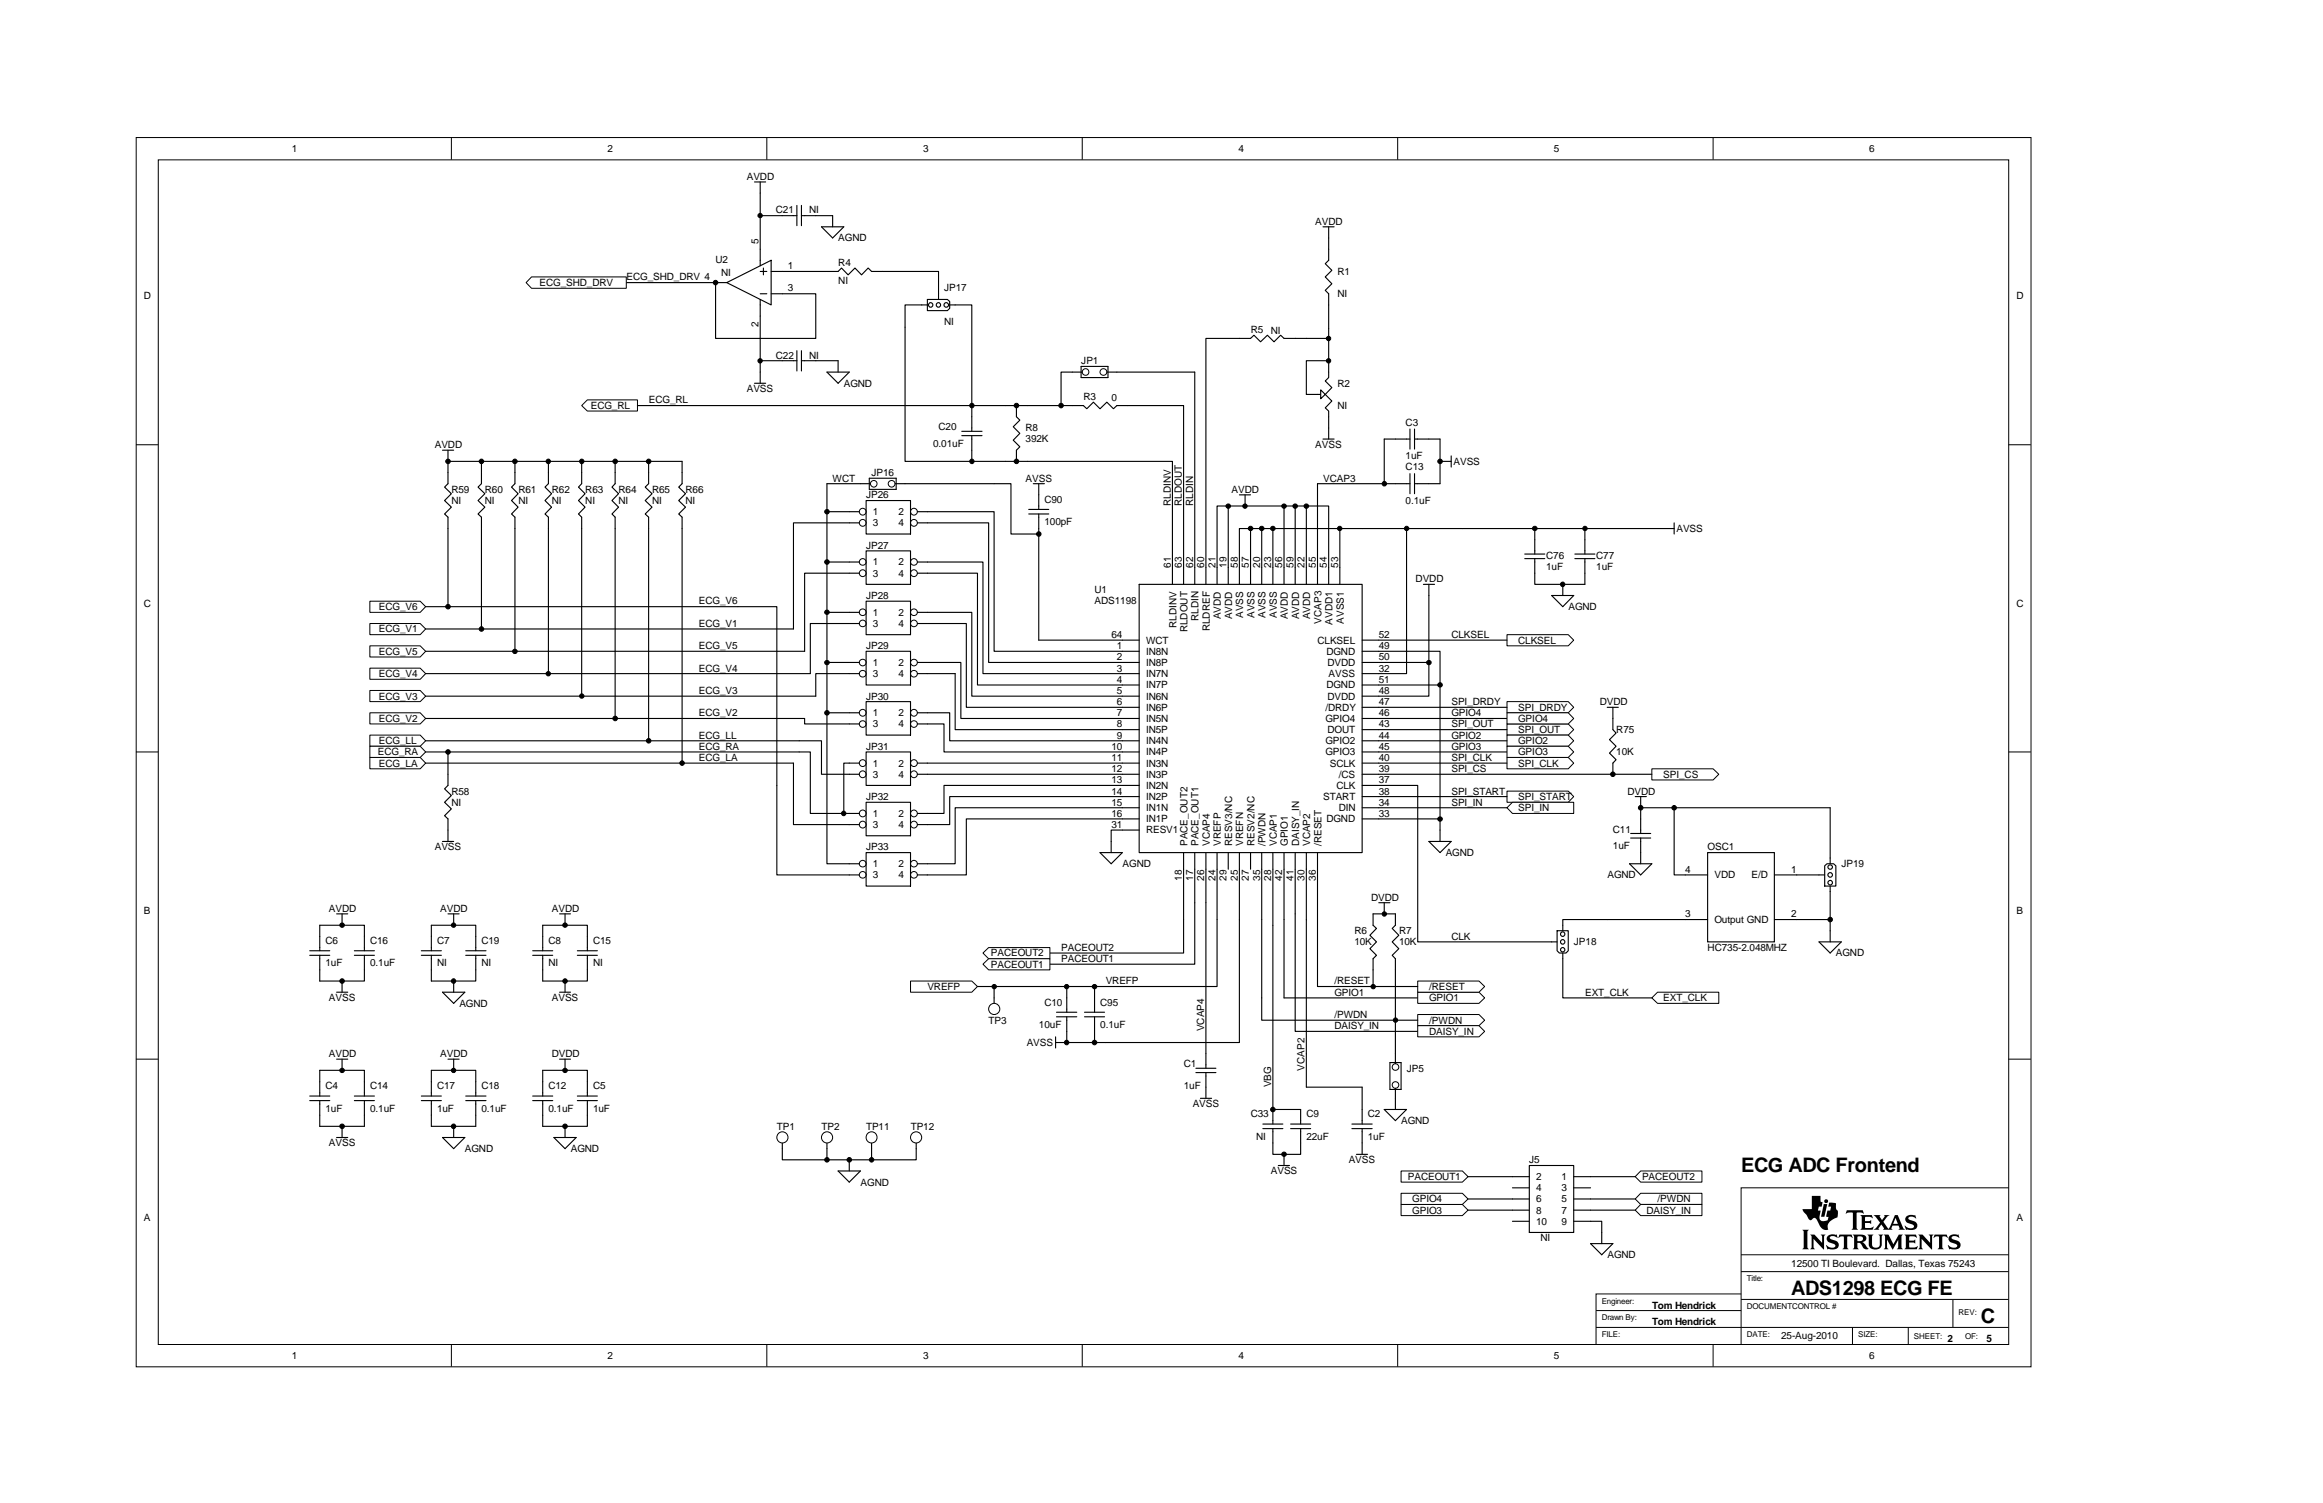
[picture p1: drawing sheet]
<svg xmlns="http://www.w3.org/2000/svg" width="432mm" height="279mm" viewBox="0 0 432 279" stroke-linecap="round" stroke-linejoin="round" font-family="sans-serif">
<defs><g id="words">
<text font-size="12.5" x="335" y="232.3">ti</text>
<g font-size="3.7">
<text x="323.6" y="217.9">ECG ADC Frontend</text>
<text x="333" y="240.7">ADS1298 ECG FE</text>
<text x="368.2" y="245.9">C</text>
</g>
<g font-size="1.9">
<text x="54.3" y="28.2">1</text>
<text x="112.9" y="28.2">2</text>
<text x="171.6" y="28.2">3</text>
<text x="230.2" y="28.2">4</text>
<text x="288.8" y="28.2">5</text>
<text x="347.5" y="28.2">6</text>
<text x="138.8" y="33.4">AVDD</text>
<text x="144.2" y="39.7">C21</text>
<text x="150.4" y="39.7">NI</text>
<text x="244.5" y="41.7">AVDD</text>
<text x="141" y="45.3" transform="rotate(-90 141 45.3)">5</text>
<text x="155.8" y="44.9">AGND</text>
<text x="100.3" y="53.2">ECG_SHD_DRV</text>
<text x="116.5" y="52.1">ECG_SHD_DRV 4</text>
<text x="133" y="48.8">U2</text>
<text x="134.1" y="51.3">NI</text>
<text x="146.5" y="50">1</text>
<text x="155.8" y="49.4">R4</text>
<text x="155.8" y="52.7">NI</text>
<text x="248.6" y="51.1">R1</text>
<text x="26.7" y="55.7">D</text>
<text x="146.5" y="54.2">3</text>
<text x="175.5" y="54.2">JP17</text>
<text x="248.6" y="55.2">NI</text>
<text x="374.8" y="55.7">D</text>
<text x="141" y="60.9" transform="rotate(-90 141 60.9)">2</text>
<text x="175.5" y="60.5">NI</text>
<text x="232.5" y="61.9">R5</text>
<text x="236.2" y="62.1">NI</text>
<text x="144.2" y="66.7">C22</text>
<text x="150.4" y="66.7">NI</text>
<text x="156.8" y="71.9">AGND</text>
<text x="201" y="67.7">JP1</text>
<text x="248.6" y="71.9">R2</text>
<text x="109.8" y="76">ECG_RL</text>
<text x="120.6" y="75">ECG_RL</text>
<text x="138.8" y="72.9">AVSS</text>
<text x="201.4" y="74.3">R3</text>
<text x="206.6" y="74.5">0</text>
<text x="248.6" y="76">NI</text>
<text x="80.8" y="83.3">AVDD</text>
<text x="173.4" y="83.1">0.01uF</text>
<text x="174.5" y="80">C20</text>
<text x="190.6" y="80.2">R8</text>
<text x="190.6" y="82.3">392K</text>
<text x="244.5" y="83.3">AVSS</text>
<text x="261.3" y="79.1">C3</text>
<text x="154.8" y="89.5">WCT</text>
<text x="162" y="88.5">JP16</text>
<text x="190.6" y="89.5">AVSS</text>
<text x="246" y="89.5">VCAP3</text>
<text x="261.3" y="85.4">1uF</text>
<text x="261.3" y="87.5">C13</text>
<text x="270.2" y="86.4">AVSS</text>
<text x="83.9" y="91.6">R59</text>
<text x="83.9" y="93.7">NI</text>
<text x="90.1" y="91.6">R60</text>
<text x="90.1" y="93.7">NI</text>
<text x="96.4" y="91.6">R61</text>
<text x="96.4" y="93.7">NI</text>
<text x="102.6" y="91.6">R62</text>
<text x="102.6" y="93.7">NI</text>
<text x="108.8" y="91.6">R63</text>
<text x="108.8" y="93.7">NI</text>
<text x="115" y="91.6">R64</text>
<text x="115" y="93.7">NI</text>
<text x="121.2" y="91.6">R65</text>
<text x="121.2" y="93.7">NI</text>
<text x="127.4" y="91.6">R66</text>
<text x="127.4" y="93.7">NI</text>
<text x="161" y="92.6">JP26</text>
<text x="162.2" y="95.8">1</text>
<text x="167" y="95.8">2</text>
<text x="194.1" y="93.5">C90</text>
<text x="217.6" y="94.1" transform="rotate(-90 217.6 94.1)">RLDINV</text>
<text x="219.7" y="94.1" transform="rotate(-90 219.7 94.1)">RLDOUT</text>
<text x="221.8" y="94.1" transform="rotate(-90 221.8 94.1)">RLDIN</text>
<text x="228.9" y="91.6">AVDD</text>
<text x="261.3" y="93.7">0.1uF</text>
<text x="161" y="102">JP27</text>
<text x="162.2" y="97.8">3</text>
<text x="167" y="97.8">4</text>
<text x="194.1" y="97.6">100pF</text>
<text x="311.6" y="98.9">AVSS</text>
<text x="162.2" y="105.1">1</text>
<text x="162.2" y="107.2">3</text>
<text x="167" y="105.1">2</text>
<text x="167" y="107.2">4</text>
<text x="217.6" y="105.5" transform="rotate(-90 217.6 105.5)">61</text>
<text x="219.7" y="105.5" transform="rotate(-90 219.7 105.5)">63</text>
<text x="221.8" y="105.5" transform="rotate(-90 221.8 105.5)">62</text>
<text x="223.9" y="105.5" transform="rotate(-90 223.9 105.5)">60</text>
<text x="225.9" y="105.5" transform="rotate(-90 225.9 105.5)">21</text>
<text x="228" y="105.5" transform="rotate(-90 228 105.5)">19</text>
<text x="230.1" y="105.5" transform="rotate(-90 230.1 105.5)">58</text>
<text x="232.2" y="105.5" transform="rotate(-90 232.2 105.5)">57</text>
<text x="234.2" y="105.5" transform="rotate(-90 234.2 105.5)">20</text>
<text x="236.3" y="105.5" transform="rotate(-90 236.3 105.5)">23</text>
<text x="238.3" y="105.5" transform="rotate(-90 238.3 105.5)">56</text>
<text x="240.4" y="105.5" transform="rotate(-90 240.4 105.5)">59</text>
<text x="242.5" y="105.5" transform="rotate(-90 242.5 105.5)">22</text>
<text x="244.6" y="105.5" transform="rotate(-90 244.6 105.5)">55</text>
<text x="246.6" y="105.5" transform="rotate(-90 246.6 105.5)">54</text>
<text x="248.7" y="105.5" transform="rotate(-90 248.7 105.5)">53</text>
<text x="287.4" y="103.8">C76</text>
<text x="287.4" y="105.9">1uF</text>
<text x="296.7" y="103.8">C77</text>
<text x="296.7" y="105.9">1uF</text>
<text x="26.7" y="112.8">C</text>
<text x="70.4" y="113.4">ECG_V6</text>
<text x="129.9" y="112.4">ECG_V6</text>
<text x="161" y="111.3">JP28</text>
<text x="203.5" y="110.3">U1</text>
<text x="203.5" y="112.4">ADS1198</text>
<text x="263.1" y="108.2">DVDD</text>
<text x="291.5" y="113.4">AGND</text>
<text x="374.8" y="112.8">C</text>
<text x="70.4" y="117.6">ECG_V1</text>
<text x="129.9" y="116.5">ECG_V1</text>
<text x="162.2" y="114.5">1</text>
<text x="162.2" y="116.5">3</text>
<text x="167" y="114.5">2</text>
<text x="167" y="116.5">4</text>
<text x="206.6" y="118.6">64</text>
<text x="213" y="119.6">WCT</text>
<text x="218.7" y="116.8" transform="rotate(-90 218.7 116.8)">RLDINV</text>
<text x="220.7" y="117.6" transform="rotate(-90 220.7 117.6)">RLDOUT</text>
<text x="222.8" y="115.5" transform="rotate(-90 222.8 115.5)">RLDIN</text>
<text x="224.9" y="117.3" transform="rotate(-90 224.9 117.3)">RLDREF</text>
<text x="226.9" y="115.1" transform="rotate(-90 226.9 115.1)">AVDD</text>
<text x="229" y="115.1" transform="rotate(-90 229 115.1)">AVDD</text>
<text x="231.1" y="114.9" transform="rotate(-90 231.1 114.9)">AVSS</text>
<text x="233.2" y="114.9" transform="rotate(-90 233.2 114.9)">AVSS</text>
<text x="235.2" y="114.9" transform="rotate(-90 235.2 114.9)">AVSS</text>
<text x="237.3" y="114.9" transform="rotate(-90 237.3 114.9)">AVSS</text>
<text x="239.4" y="115.1" transform="rotate(-90 239.4 115.1)">AVDD</text>
<text x="241.5" y="115.1" transform="rotate(-90 241.5 115.1)">AVDD</text>
<text x="243.5" y="115.1" transform="rotate(-90 243.5 115.1)">AVDD</text>
<text x="244.9" y="119.6">CLKSEL</text>
<text x="245.6" y="115.9" transform="rotate(-90 245.6 115.9)">VCAP3</text>
<text x="247.7" y="116.1" transform="rotate(-90 247.7 116.1)">AVDD1</text>
<text x="249.8" y="115.9" transform="rotate(-90 249.8 115.9)">AVSS1</text>
<text x="256.3" y="118.6">52</text>
<text x="269.8" y="118.6">CLKSEL</text>
<text x="282.2" y="119.6">CLKSEL</text>
<text x="70.4" y="125.9">ECG_V4</text>
<text x="70.4" y="121.7">ECG_V5</text>
<text x="129.9" y="124.8">ECG_V4</text>
<text x="129.9" y="120.7">ECG_V5</text>
<text x="161" y="120.7">JP29</text>
<text x="162.2" y="123.8">1</text>
<text x="162.2" y="125.9">3</text>
<text x="167" y="123.8">2</text>
<text x="167" y="125.9">4</text>
<text x="207.6" y="120.7">1</text>
<text x="207.6" y="122.8">2</text>
<text x="207.6" y="124.8">3</text>
<text x="213" y="121.7">IN8N</text>
<text x="213" y="123.8">IN8P</text>
<text x="213" y="125.9">IN7N</text>
<text x="246.5" y="121.7">DGND</text>
<text x="246.8" y="123.8">DVDD</text>
<text x="247" y="125.9">AVSS</text>
<text x="256.3" y="122.8">50</text>
<text x="256.3" y="120.7">49</text>
<text x="256.3" y="124.8">32</text>
<text x="70.4" y="130">ECG_V3</text>
<text x="129.9" y="129">ECG_V3</text>
<text x="161" y="130">JP30</text>
<text x="207.6" y="126.9">4</text>
<text x="207.6" y="129">5</text>
<text x="207.6" y="131.1">6</text>
<text x="213" y="128">IN7P</text>
<text x="213" y="130">IN6N</text>
<text x="246.5" y="128">DGND</text>
<text x="246.8" y="130">DVDD</text>
<text x="256.3" y="131.1">47</text>
<text x="256.3" y="129">48</text>
<text x="256.3" y="126.9">51</text>
<text x="269.8" y="131.1">SPI_DRDY</text>
<text x="297.3" y="131.1">DVDD</text>
<text x="70.4" y="134.2">ECG_V2</text>
<text x="129.9" y="133.1">ECG_V2</text>
<text x="129.9" y="137.3">ECG_LL</text>
<text x="162.2" y="133.1">1</text>
<text x="162.2" y="135.2">3</text>
<text x="167" y="133.1">2</text>
<text x="167" y="135.2">4</text>
<text x="207.6" y="133.1">7</text>
<text x="207.6" y="135.2">8</text>
<text x="207.6" y="137.3">9</text>
<text x="213" y="132.1">IN6P</text>
<text x="213" y="134.2">IN5N</text>
<text x="213" y="136.3">IN5P</text>
<text x="246.4" y="134.2">GPIO4</text>
<text x="246.4" y="132.1">/DRDY</text>
<text x="246.8" y="136.3">DOUT</text>
<text x="256.3" y="137.3">44</text>
<text x="256.3" y="135.2">43</text>
<text x="256.3" y="133.1">46</text>
<text x="269.8" y="133.1">GPIO4</text>
<text x="269.8" y="135.2">SPI_OUT</text>
<text x="269.8" y="137.3">GPIO2</text>
<text x="282.2" y="132.1">SPI_DRDY</text>
<text x="282.2" y="136.3">SPI_OUT</text>
<text x="282.2" y="134.2">GPIO4</text>
<text x="300.4" y="136.3">R75</text>
<text x="70.2" y="140.4">ECG_RA</text>
<text x="70.4" y="138.3">ECG_LL</text>
<text x="70.4" y="142.5">ECG_LA</text>
<text x="129.9" y="141.4">ECG_LA</text>
<text x="129.9" y="139.4">ECG_RA</text>
<text x="161" y="139.4">JP31</text>
<text x="162.2" y="142.5">1</text>
<text x="167" y="142.5">2</text>
<text x="206.6" y="139.4">10</text>
<text x="206.6" y="141.4">11</text>
<text x="206.6" y="143.6">12</text>
<text x="213" y="138.3">IN4N</text>
<text x="213" y="140.4">IN4P</text>
<text x="213" y="142.5">IN3N</text>
<text x="246.4" y="140.4">GPIO3</text>
<text x="246.4" y="138.3">GPIO2</text>
<text x="247.2" y="142.5">SCLK</text>
<text x="256.3" y="143.6">39</text>
<text x="256.3" y="139.4">45</text>
<text x="256.3" y="141.4">40</text>
<text x="269.8" y="139.4">GPIO3</text>
<text x="269.8" y="141.4">SPI_CLK</text>
<text x="269.8" y="143.6">SPI_CS</text>
<text x="282.2" y="138.3">GPIO2</text>
<text x="282.2" y="142.5">SPI_CLK</text>
<text x="282.2" y="140.4">GPIO3</text>
<text x="300.4" y="140.4">10K</text>
<text x="83.9" y="147.7">R58</text>
<text x="83.9" y="149.8">NI</text>
<text x="161" y="148.7">JP32</text>
<text x="162.2" y="144.6">3</text>
<text x="167" y="144.6">4</text>
<text x="206.6" y="145.6">13</text>
<text x="206.6" y="147.7">14</text>
<text x="206.6" y="149.8">15</text>
<text x="213" y="144.6">IN3P</text>
<text x="213" y="146.6">IN2N</text>
<text x="213" y="148.7">IN2P</text>
<text x="246" y="148.7">START</text>
<text x="248.4" y="146.6">CLK</text>
<text x="248.8" y="144.6">/CS</text>
<text x="256.3" y="145.6">37</text>
<text x="256.3" y="149.8">34</text>
<text x="256.3" y="147.7">38</text>
<text x="269.8" y="147.7">SPI_START</text>
<text x="269.8" y="149.8">SPI_IN</text>
<text x="282.2" y="148.7">SPI_START</text>
<text x="302.5" y="147.7">DVDD</text>
<text x="309.2" y="144.6">SPI_CS</text>
<text x="162.2" y="151.8">1</text>
<text x="162.2" y="153.9">3</text>
<text x="167" y="151.8">2</text>
<text x="167" y="153.9">4</text>
<text x="206.6" y="151.8">16</text>
<text x="206.6" y="153.9">31</text>
<text x="213" y="150.8">IN1N</text>
<text x="213" y="152.9">IN1P</text>
<text x="213" y="154.9">RESV1</text>
<text x="246.5" y="152.9">DGND</text>
<text x="248.8" y="150.8">DIN</text>
<text x="256.3" y="151.8">33</text>
<text x="282.2" y="150.8">SPI_IN</text>
<text x="299.8" y="154.8">C11</text>
<text x="80.8" y="158.1">AVSS</text>
<text x="161" y="158.1">JP33</text>
<text x="162.2" y="161.2">1</text>
<text x="167" y="161.2">2</text>
<text x="208.7" y="161.2">AGND</text>
<text x="220.7" y="157.3" transform="rotate(-90 220.7 157.3)">PACE_OUT2</text>
<text x="222.8" y="157.3" transform="rotate(-90 222.8 157.3)">PACE_OUT1</text>
<text x="224.9" y="157.3" transform="rotate(-90 224.9 157.3)">VCAP4</text>
<text x="226.9" y="157.3" transform="rotate(-90 226.9 157.3)">VREFP</text>
<text x="229" y="157.3" transform="rotate(-90 229 157.3)">RESV3/NC</text>
<text x="231.1" y="157.3" transform="rotate(-90 231.1 157.3)">VREFN</text>
<text x="233.2" y="157.3" transform="rotate(-90 233.2 157.3)">RESV2/NC</text>
<text x="235.2" y="157.3" transform="rotate(-90 235.2 157.3)">/PWDN</text>
<text x="237.3" y="157.3" transform="rotate(-90 237.3 157.3)">VCAP1</text>
<text x="239.4" y="157.3" transform="rotate(-90 239.4 157.3)">GPIO1</text>
<text x="241.5" y="157.3" transform="rotate(-90 241.5 157.3)">DAISY_IN</text>
<text x="243.5" y="157.3" transform="rotate(-90 243.5 157.3)">VCAP2</text>
<text x="245.6" y="157.3" transform="rotate(-90 245.6 157.3)">/RESET</text>
<text x="268.7" y="159.1">AGND</text>
<text x="299.8" y="157.9">1uF</text>
<text x="317.4" y="158.1">OSC1</text>
<text x="342.3" y="161.2">JP19</text>
<text x="162.2" y="163.3">3</text>
<text x="167" y="163.3">4</text>
<text x="219.7" y="163.7" transform="rotate(-90 219.7 163.7)">18</text>
<text x="221.8" y="163.7" transform="rotate(-90 221.8 163.7)">17</text>
<text x="223.9" y="163.7" transform="rotate(-90 223.9 163.7)">26</text>
<text x="225.9" y="163.7" transform="rotate(-90 225.9 163.7)">24</text>
<text x="228" y="163.7" transform="rotate(-90 228 163.7)">29</text>
<text x="230.1" y="163.7" transform="rotate(-90 230.1 163.7)">25</text>
<text x="232.2" y="163.7" transform="rotate(-90 232.2 163.7)">27</text>
<text x="234.2" y="163.7" transform="rotate(-90 234.2 163.7)">35</text>
<text x="236.3" y="163.7" transform="rotate(-90 236.3 163.7)">28</text>
<text x="238.3" y="163.7" transform="rotate(-90 238.3 163.7)">42</text>
<text x="240.4" y="163.7" transform="rotate(-90 240.4 163.7)">41</text>
<text x="242.5" y="163.7" transform="rotate(-90 242.5 163.7)">30</text>
<text x="244.6" y="163.7" transform="rotate(-90 244.6 163.7)">36</text>
<text x="254.8" y="167.4">DVDD</text>
<text x="298.8" y="163.3">AGND</text>
<text x="313.3" y="162.2">4</text>
<text x="318.7" y="163.3">VDD</text>
<text x="325.6" y="163.3">E/D</text>
<text x="333" y="162.2">1</text>
<text x="26.7" y="169.9">B</text>
<text x="61.1" y="169.5">AVDD</text>
<text x="81.8" y="169.5">AVDD</text>
<text x="102.6" y="169.5">AVDD</text>
<text x="251.8" y="173.7">R6</text>
<text x="260.1" y="173.7">R7</text>
<text x="313.3" y="170.5">3</text>
<text x="318.7" y="171.6">Output GND</text>
<text x="333" y="170.5">2</text>
<text x="374.8" y="169.9">B</text>
<text x="60.5" y="175.5">C6</text>
<text x="60.5" y="179.7">1uF</text>
<text x="68.8" y="175.5">C16</text>
<text x="68.8" y="179.7">0.1uF</text>
<text x="81.2" y="175.5">C7</text>
<text x="81.2" y="179.7">NI</text>
<text x="89.5" y="175.5">C19</text>
<text x="89.5" y="179.7">NI</text>
<text x="101.9" y="175.5">C8</text>
<text x="101.9" y="179.7">NI</text>
<text x="110.2" y="175.5">C15</text>
<text x="110.2" y="179.7">NI</text>
<text x="184.2" y="177.8">PACEOUT2</text>
<text x="184.2" y="179.9">PACEOUT1</text>
<text x="197.3" y="178.9">PACEOUT1</text>
<text x="197.3" y="176.8">PACEOUT2</text>
<text x="251.8" y="175.7">10K</text>
<text x="260.1" y="175.7">10K</text>
<text x="269.8" y="174.7">CLK</text>
<text x="292.6" y="175.7">JP18</text>
<text x="317.4" y="176.8">HC735-2.048MHZ</text>
<text x="341.2" y="177.8">AGND</text>
<text x="172.4" y="184">VREFP</text>
<text x="205.5" y="183">VREFP</text>
<text x="248" y="185.1">GPIO1</text>
<text x="248" y="183">/RESET</text>
<text x="265.6" y="184">/RESET</text>
<text x="294.6" y="185.1">EXT_CLK</text>
<text x="61.1" y="186.1">AVSS</text>
<text x="85.4" y="187.2">AGND</text>
<text x="102.6" y="186.1">AVSS</text>
<text x="183.8" y="190.3">TP3</text>
<text x="193.1" y="191.1">10uF</text>
<text x="194.1" y="186.9">C10</text>
<text x="204.5" y="186.9">C95</text>
<text x="204.5" y="191.1">0.1uF</text>
<text x="223.9" y="191.7" transform="rotate(-90 223.9 191.7)">VCAP4</text>
<text x="248" y="189.2">/PWDN</text>
<text x="248" y="191.3">DAISY_IN</text>
<text x="265.6" y="186.1">GPIO1</text>
<text x="265.6" y="190.3">/PWDN</text>
<text x="309.2" y="186.1">EXT_CLK</text>
<text x="61.1" y="196.5">AVDD</text>
<text x="81.8" y="196.5">AVDD</text>
<text x="102.6" y="196.5">DVDD</text>
<text x="190.8" y="194.4">AVSS</text>
<text x="265.6" y="192.4">DAISY_IN</text>
<text x="60.5" y="202.5">C4</text>
<text x="68.8" y="202.5">C14</text>
<text x="81.2" y="202.5">C17</text>
<text x="89.5" y="202.5">C18</text>
<text x="101.9" y="202.5">C12</text>
<text x="110.2" y="202.5">C5</text>
<text x="220" y="198.4">C1</text>
<text x="220" y="202.5">1uF</text>
<text x="236.3" y="202.1" transform="rotate(-90 236.3 202.1)">VBG</text>
<text x="242.5" y="199" transform="rotate(-90 242.5 199)">VCAP2</text>
<text x="261.5" y="199.2">JP5</text>
<text x="60.5" y="206.7">1uF</text>
<text x="68.8" y="206.7">0.1uF</text>
<text x="81.2" y="206.7">1uF</text>
<text x="89.5" y="206.7">0.1uF</text>
<text x="101.9" y="206.7">0.1uF</text>
<text x="110.2" y="206.7">1uF</text>
<text x="221.7" y="205.9">AVSS</text>
<text x="232.5" y="207.7">C33</text>
<text x="242.8" y="207.7">C9</text>
<text x="254.3" y="207.7">C2</text>
<text x="260.4" y="209">AGND</text>
<text x="61.1" y="213.1">AVSS</text>
<text x="86.4" y="214.2">AGND</text>
<text x="106.1" y="214.2">AGND</text>
<text x="144.4" y="210">TP1</text>
<text x="152.7" y="210">TP2</text>
<text x="161" y="210">TP11</text>
<text x="169.3" y="210">TP12</text>
<text x="233.5" y="211.9">NI</text>
<text x="242.8" y="211.9">22uF</text>
<text x="254.3" y="211.9">1uF</text>
<text x="160" y="220.4">AGND</text>
<text x="236.2" y="218.3">AVSS</text>
<text x="250.7" y="216.2">AVSS</text>
<text x="261.7" y="219.4">PACEOUT1</text>
<text x="284.3" y="216.2">J5</text>
<text x="285.5" y="219.4">2</text>
<text x="285.5" y="221.4">4</text>
<text x="290.3" y="219.4">1</text>
<text x="290.3" y="221.4">3</text>
<text x="305.2" y="219.4">PACEOUT2</text>
<text x="26.7" y="227">A</text>
<text x="262.5" y="225.6">GPIO3</text>
<text x="262.5" y="223.5">GPIO4</text>
<text x="285.5" y="223.5">6</text>
<text x="285.5" y="225.6">8</text>
<text x="285.5" y="227.7">10</text>
<text x="290.3" y="223.5">5</text>
<text x="290.3" y="225.6">7</text>
<text x="290.3" y="227.7">9</text>
<text x="306" y="225.6">DAISY_IN</text>
<text x="308.1" y="223.5">/PWDN</text>
<text x="374.8" y="227">A</text>
<text x="286.3" y="230.8">NI</text>
<text x="298.8" y="233.9">AGND</text>
<text x="333" y="235.5">12500 TI Boulevard. Dallas, Texas 75243</text>
<text x="307.1" y="243.2">Tom Hendrick</text>
<text x="307.1" y="246.4">Tom Hendrick</text>
<text x="331.1" y="248.8">25-Aug-2010</text>
<text x="362" y="249.5">2</text>
<text x="369.2" y="249.5">5</text>
<text x="54.3" y="252.6">1</text>
<text x="112.9" y="252.6">2</text>
<text x="171.6" y="252.6">3</text>
<text x="230.2" y="252.6">4</text>
<text x="288.8" y="252.6">5</text>
<text x="347.5" y="252.6">6</text>
</g>
<g font-size="1.5">
<text x="324.7" y="238.2">Title:</text>
<text x="297.7" y="245.4">Drawn By:</text>
<text x="297.7" y="242.3">Engineer:</text>
<text x="324.7" y="243.4">DOCUMENTCONTROL #</text>
<text x="364.1" y="244.4">REV:</text>
<text x="297.7" y="248.5">FILE:</text>
<text x="324.7" y="248.5">DATE:</text>
<text x="345.4" y="248.5">SIZE:</text>
<text x="355.8" y="249">SHEET:</text>
<text x="365.3" y="249">OF:</text>
</g>
</g></defs>
<g fill="none" stroke="#000" stroke-width=".19">
<path d="M25.3 25.6h352.2v228.5h-352.2zM29.4 29.7h344v220.2h-344zM83.9 25.5v4.2M142.5 25.5v4.2M201.2 25.5v4.2M259.8 25.5v4.2M318.4 25.5v4.2M25.3 82.7h4.1M373.3 82.7h4.2M25.3 139.8h4.1M373.3 139.8h4.2M25.3 196.9h4.1"/>
<path d="M373.3 196.9h4.2M323.6 233.3h49.7M323.6 236.4h49.7M373.3 220.8h-49.7v29.1M83.9 249.9v4.1M142.5 249.9v4.1M201.2 249.9v4.1M259.8 249.9v4.1M296.7 243.6h26.9M296.7 243.6v6.3M296.7 246.8h76.6M318.4 249.9v4.1"/>
<path d="M323.6 240.5h-26.9v3.1M323.6 241.6h49.7M344.3 246.8v3.1M354.7 246.8v3.1M363 241.6v5.2"/>
</g>
<g fill="none" stroke="#000" stroke-width=".21">
<path d="M247 46.3v2.1l-.7 .6 1.3 1.2-1.3 1.3 1.3 1.2-1.3 1.3 .7 .6v2.1M191 75.4h-10.4v4.8M199.3 75.4h2.1l.6 .6 1.2-1.2 1.3 1.2 1.2-1.2 1.3 1.2 .6-.6h2.1M230.4 62.9h2.1l.6-.6 1.2 1.2 1.3-1.2 1.2 1.2 1.2-1.2 .7 .6h2M242.8 73.3h3.5M247 67.1v3.1l-.7 .6 1.3 1.3-1.3 1.2 1.3 1.2-1.3 1.3 .7 .6v3.1M247 61v1.9M262.1 79.8v3.7M262.9 79.8v3.7M178.8 81h3.7M178.8 80.2h3.7M180.6 81v4.8h10.4"/>
<path d="M262.1 81.6h-4.8v8.3h4.8M262.1 88.1v3.7M262.9 81.6h4.8v8.3h-4.8M262.9 88.1v3.7M265.6 156.4h4.1l-2 2.1zM267.7 154.3v2.1M305 158.5v2.1M57.6 177.6h3.7M57.6 176.7h3.7M59.4 177.6v4.8h8.3v-4.8M59.4 176.7v-4.7h8.3v4.7M65.9 177.6h3.7"/>
<path d="M65.9 176.7h3.7M78.3 177.6h3.7M78.3 176.7h3.7M80.2 177.6v4.8h8.2v-4.8M80.2 176.7v-4.7h8.2v4.7M86.6 177.6h3.7M86.6 176.7h3.7M99 177.6h3.7M99 176.7h3.7M100.9 177.6v4.8h8.3v-4.8M100.9 176.7v-4.7h8.3v4.7M107.3 177.6h3.7"/>
<path d="M107.3 176.7h3.7M224.2 167.8v30.8M226.2 170.9v12.5h-27.9v4.8M230.4 170.9v22.9h-32.1v-4.8M234.5 170.9v14.6M236.6 172v37M238.7 170.9v14.6M242.8 170.9v31.2M302.9 160.6h4.1l-2 2zM196.4 189h3.8M196.4 188.2h3.8M222.3 198.6h3.7"/>
<path d="M222.3 199.4h3.7M224.2 199.4v2.7M57.6 204.6h3.7M57.6 203.8h3.7M59.4 203.8v-4.8h8.3v4.8M59.4 204.6v4.8h8.3M65.9 204.6h3.7M65.9 203.8h3.7M67.7 204.6v2.7M99 204.6h3.7M99 203.8h3.7M100.9 204.6v4.8h8.3v-4.8"/>
<path d="M100.9 203.8v-4.8h8.3v4.8M107.3 204.6h3.7M107.3 203.8h3.7M234.7 209.8h3.8M234.7 209h3.8M236.6 209.8v2.7M239.9 209.8h3.7M239.9 209h3.7M241.8 206.2v2.8M241.8 209.8v2.7M251.3 209.8h3.8M251.3 209h3.8"/>
<path d="M253.2 206.2v2.8M253.2 209.8v2.7"/>
</g>
<path d="M245.5 72.5l.8 .8-.8 .8z" fill="#fff"/>
<g fill="none" stroke="#000" stroke-width=".21">
<path d="M245.9 42.2h2.1M247 42.2v2M245.5 72.5l.8 .8-.8 .8zM247 79.5v2.1M159.9 89.9h1.9M161.6 88.9h5v2.1h-5zM166.4 89.9h1.8M245.9 81.6h2.1M317.4 158.5h12.4v16.6h-12.4zM83.3 169.9h2M84.3 169.9v2.1M104 169.9h2"/>
<path d="M105 169.9v2.1M313.3 162.6h4.1M313.3 170.9h4.1M329.8 162.6h4.2M329.8 170.9h4.2M196.2 192.7v2.1M196.2 193.8h2.1M223.1 204.2h2.1M224.2 202.1v2.1"/>
</g>
<g fill="none" stroke="#000" stroke-width=".19">
<circle cx="162.4" cy="89.9" r=".61"/>
<circle cx="165.7" cy="89.9" r=".62"/>
</g>
<path d="M108.1 75.4l1.1-1.1h9.3v2.1h-9.3z" fill-rule="evenodd" fill="#fff"/>
<path d="M108.1 75.4l1.1-1.1h9.3v2.1h-9.3z" fill="none" stroke="#000" stroke-width=".19"/>
<path d="M240.7 62.9h6.3v4.2h-4.2v6.2M256.3 127.3h11.4v27M256.3 121.1h11.4v6.2M256.3 152.2h11.4M220 170.9v6.3h-24.8M222.1 167.8v11.4h-26.9" fill="none" stroke="#000" stroke-width=".21"/>
<path d="M169.2 182.4h11.4l1.1 1-1.1 1h-11.4z" fill-rule="evenodd" fill="#fff"/>
<path d="M169.2 182.4h11.4l1.1 1-1.1 1h-11.4z" fill="none" stroke="#000" stroke-width=".19"/>
<g fill="none" stroke="#000" stroke-width=".21">
<path d="M247 56.7v4.3M228.3 94.1h-2.1v11.4M230.4 92h2.1M231.4 92v2.1M232.5 98.3v7.2M234.5 98.3v7.2M236.6 98.3v7.2M240.7 94.1v11.4M242.8 94.1v11.4M249 98.3v7.2M309.1 98.3h2.1M311.2 97.2v2.1"/>
<path d="M228.3 105.5v-11.4h10.4v11.4M230.4 105.5v-7.2h31.1v26.9h-5.2M265.6 110.7v18.7h-9.3M256.3 146h7.2v29.1h24.9M303.1 154.9h3.7M303.1 155.8h3.7M304 148.1h2M305 148.1v6.8M305 155.8v2.7M305 150.2h35.2v10.4M311.2 150.2v12.4h2.1M62.6 169.9h2"/>
<path d="M63.6 169.9v2.1M298.7 170.9h14.6M334 170.9h6.2v4.2M334 162.6h5.2M338.1 175.1h4.2l-2.1 2.1zM339.2 161l.4-.4h1.2l.4 .4v3.7h-2zM340.2 164.7v6.2M104 196.9h2M105 196.9v2.1M181.7 183.4h16.6M103 211.5h4.1l-2.1 2zM105 209.4v2.1"/>
<path d="M236.6 212.5v2.1h5.2v-2.1M236.6 206.2h5.2M237.6 216.7h2.1M238.7 214.6v2.1M242.8 202.1h10.4M252.1 214.6h2.1M253.2 212.5v2.1"/>
<circle cx="340.2" cy="162.6" r=".42"/>
<circle cx="340.2" cy="164.1" r=".42"/>
<circle cx="340.2" cy="161.2" r=".41"/>
</g>
<path d="M280.1 118h11.4l1 1-1 1.1h-11.4z" fill-rule="evenodd" fill="#fff"/>
<path d="M280.1 118h11.4l1 1-1 1.1h-11.4z" fill="none" stroke="#000" stroke-width=".19"/>
<path d="M280.1 130.4h11.4l1 1.1-1 1h-11.4z" fill-rule="evenodd" fill="#fff"/>
<path d="M280.1 130.4h11.4l1 1.1-1 1h-11.4z" fill="none" stroke="#000" stroke-width=".19"/>
<path d="M280.1 134.6h11.4l1 1-1 1.1h-11.4z" fill-rule="evenodd" fill="#fff"/>
<path d="M280.1 134.6h11.4l1 1-1 1.1h-11.4z" fill="none" stroke="#000" stroke-width=".19"/>
<path d="M280.1 136.7h11.4l1 1-1 1h-11.4z" fill-rule="evenodd" fill="#fff"/>
<path d="M280.1 136.7h11.4l1 1-1 1h-11.4z" fill="none" stroke="#000" stroke-width=".19"/>
<path d="M280.1 140.8h11.4l1 1.1-1 1h-11.4z" fill-rule="evenodd" fill="#fff"/>
<path d="M280.1 140.8h11.4l1 1.1-1 1h-11.4z" fill="none" stroke="#000" stroke-width=".19"/>
<path d="M307 142.9h11.4l1.1 1-1.1 1.1h-11.4z" fill-rule="evenodd" fill="#fff"/>
<path d="M307 142.9h11.4l1.1 1-1.1 1.1h-11.4z" fill="none" stroke="#000" stroke-width=".19"/>
<path d="M280.1 147.1h11.4l1 1-1 1h-11.4z" fill-rule="evenodd" fill="#fff"/>
<path d="M280.1 147.1h11.4l1 1-1 1h-11.4z" fill="none" stroke="#000" stroke-width=".19"/>
<path d="M256.3 119h23.8M256.3 131.5h23.8M256.3 133.6h23.8M256.3 135.6h23.8M256.3 137.7h23.8M256.3 139.8h23.8M256.3 141.9h23.8M256.3 143.9h50.7M256.3 148.1h23.8M62.6 196.9h2M63.6 196.9v2.1" fill="none" stroke="#000" stroke-width=".21"/>
<path d="M281.1 149.1h11.4v2.1h-11.4l-1-1z" fill-rule="evenodd" fill="#fff"/>
<g fill="none" stroke="#000" stroke-width=".19">
<path d="M281.1 149.1h11.4v2.1h-11.4l-1-1z"/>
<circle cx="201.8" cy="69.2" r=".61"/>
<circle cx="205.1" cy="69.2" r=".63"/>
</g>
<path d="M118.5 75.4h62.1M191 75.4h8.3M201 68.1h5v2.1h-5zM201.2 69.2h-4v6.2M205.7 69.2h16.4v36.3M209.7 75.4h10.3v30.1M230.4 62.9h-6.2v42.6M191 85.8h26.9v19.7M256.3 150.2h23.8M234.5 185.5v4.2h24.9M238.7 185.5h24.8M67.7 207.3v2.1" fill="none" stroke="#000" stroke-width=".21"/>
<path d="M263.5 184.4h11.4l1.1 1.1-1.1 1h-11.4z" fill-rule="evenodd" fill="#fff"/>
<path d="M263.5 184.4h11.4l1.1 1.1-1.1 1h-11.4z" fill="none" stroke="#000" stroke-width=".19"/>
<g fill="none" stroke="#000" stroke-width=".21">
<path d="M140.3 33.8h2M141.3 33.8v12.5M148.1 38.2v3.8M149 38.2v3.8M116.4 52.5h16.6v10.4h18.6v-8.3h-6.2M141.3 40.1h6.8M141.3 58.8v12.4M145.4 50.5h10.4l.6-.7 1.2 1.3 1.3-1.3 1.2 1.3 1.3-1.3 .6 .7h2.1M149 40.1h2.6M152.7 42.2h4.1l-2 2zM154.8 40.1v2.1M247 44.2v2.1"/>
<path d="M140.3 71.2h2M141.3 67.1h6.8M148.1 65.2v3.8M149 67.1h2.6M149 65.2v3.8M153.7 69.2h4.2l-2.1 2zM155.8 67.1v2.1M220 161.6v9.3M222.1 161.6v6.2M224.2 161.6v6.2M226.2 161.6v9.3M230.4 161.6v9.3"/>
<path d="M234.5 161.6v9.3M236.6 161.6v10.4M238.7 161.6v9.3M240.7 161.6v8.3M242.8 161.6v9.3M256.3 167.8h2.1M257.3 167.8v2.1M255.2 180.3v-2.1l.7-.6-1.3-1.2 1.3-1.3-1.3-1.2 1.3-1.3-.7-.6v-2.1h4.2v2.1l-.6 .6 1.2 1.3-1.2 1.2 1.2 1.3-1.2 1.2 .6 .6v2.1"/>
</g>
<path d="M98.8 51.5h17.6v2.1h-17.6l-1-1.1z" fill-rule="evenodd" fill="#fff"/>
<path d="M98.8 51.5h17.6v2.1h-17.6l-1-1.1z" fill="none" stroke="#000" stroke-width=".19"/>
<g fill="none" stroke="#000" stroke-width=".21">
<path d="M164.1 50.5h10.4v5.2M172.4 55.7h3.7l.4 .3v1.3l-.4 .4h-3.7zM172.4 56.7h-4.2v29.1h12.4M176.5 56.7h4.1v18.7M238.7 94.1h8.3v11.4M257.3 89.9h-12.4v15.6M264.6 108.6h2.1M265.6 108.6v2.1"/>
<circle cx="173" cy="56.7" r=".42"/>
<circle cx="174.4" cy="56.7" r=".41"/>
<circle cx="175.9" cy="56.7" r=".43"/>
</g>
<path d="M263.5 182.4h11.4l1.1 1-1.1 1h-11.4z" fill-rule="evenodd" fill="#fff"/>
<path d="M263.5 182.4h11.4l1.1 1-1.1 1h-11.4z" fill="none" stroke="#000" stroke-width=".19"/>
<path d="M263.5 188.6h11.4l1.1 1.1-1.1 1h-11.4z" fill-rule="evenodd" fill="#fff"/>
<g fill="none" stroke="#000" stroke-width=".19">
<path d="M263.5 188.6h11.4l1.1 1.1-1.1 1h-11.4z"/>
<circle cx="259.4" cy="198.4" r=".62"/>
<circle cx="259.4" cy="201.7" r=".62"/>
</g>
<g fill="none" stroke="#000" stroke-width=".21">
<path d="M133 52.5h2.1M135.1 52.5l8.2-4.1v8.3zM141.3 50.5h1.2M141.3 46.3v3.1M141.3 55.7v3.1M141.3 54.6h1.2M141.9 49.8v1.3M143.3 50.5h2.1M143.3 54.6h2.1M153.7 89.9v42.6h4.2M153.7 95.1h4.2M191.2 95.5h3.7"/>
<path d="M191.2 94.7h3.7M192.1 89.9h2M193.1 89.9v4.8M193.1 95.5v2.8M261.5 98.3h47.6M267.7 85.8h2M269.7 84.8v2M285.3 98.3v4.7M294.6 98.3v4.7M153.7 104.5h4.2M153.7 113.8h4.2M283.4 103.8h3.7"/>
<path d="M283.4 103h3.7M285.3 103.8v2.8M288.4 110.7h4.1l-2 2.1zM290.5 108.6v2.1M292.7 103.8h3.8M292.7 103h3.8M294.6 103.8v4.8M153.7 123.1h4.2M256.3 123.1h9.3M240.7 169.9v21.8h22.8M62.6 184.4h2M63.6 182.4v2"/>
<path d="M82.3 184.4h4.1l-2.1 2.1zM83.3 196.9h2M84.3 182.4v2M84.3 196.9v2.1M104 184.4h2M105 182.4v2M255.2 183.4h8.3M258.4 197.5h2v5h-2zM263.5 189.7h-4.1v8M62.6 211.5h2M63.6 209.4v2.1M78.3 204.6h3.7"/>
<path d="M78.3 203.8h3.7M80.2 203.8v-4.8h8.2v4.8M80.2 204.6v4.8h8.2v-4.8M82.3 211.5h4.1l-2.1 2zM84.3 209.4v2.1M86.6 204.6h3.7M86.6 203.8h3.7M257.3 206.2h4.2l-2.1 2.1zM259.4 202.3v3.9"/>
</g>
<path d="M68.7 136.7h9.4l1 1-1 1h-9.4z" fill-rule="evenodd" fill="#fff"/>
<path d="M68.7 136.7h9.4l1 1-1 1h-9.4z" fill="none" stroke="#000" stroke-width=".19"/>
<path d="M68.7 140.8h9.4l1 1.1-1 1h-9.4z" fill-rule="evenodd" fill="#fff"/>
<path d="M68.7 140.8h9.4l1 1.1-1 1h-9.4z" fill="none" stroke="#000" stroke-width=".19"/>
<path d="M68.7 138.7h9.4l1 1.1-1 1h-9.4z" fill-rule="evenodd" fill="#fff"/>
<path d="M68.7 138.7h9.4l1 1.1-1 1h-9.4z" fill="none" stroke="#000" stroke-width=".19"/>
<path d="M68.7 115.9h9.4l1 1-1 1.1h-9.4z" fill-rule="evenodd" fill="#fff"/>
<path d="M68.7 115.9h9.4l1 1-1 1.1h-9.4z" fill="none" stroke="#000" stroke-width=".19"/>
<path d="M68.7 132.5h9.4l1 1.1-1 1h-9.4z" fill-rule="evenodd" fill="#fff"/>
<path d="M68.7 132.5h9.4l1 1.1-1 1h-9.4z" fill="none" stroke="#000" stroke-width=".19"/>
<path d="M68.7 128.4h9.4l1 1-1 1h-9.4z" fill-rule="evenodd" fill="#fff"/>
<path d="M68.7 128.4h9.4l1 1-1 1h-9.4z" fill="none" stroke="#000" stroke-width=".19"/>
<path d="M68.7 124.2h9.4l1 1-1 1.1h-9.4z" fill-rule="evenodd" fill="#fff"/>
<path d="M68.7 124.2h9.4l1 1-1 1.1h-9.4z" fill="none" stroke="#000" stroke-width=".19"/>
<path d="M68.7 120.1h9.4l1 1-1 1h-9.4z" fill-rule="evenodd" fill="#fff"/>
<path d="M68.7 120.1h9.4l1 1-1 1h-9.4z" fill="none" stroke="#000" stroke-width=".19"/>
<path d="M68.7 111.8h9.4l1 1-1 1h-9.4z" fill-rule="evenodd" fill="#fff"/>
<path d="M68.7 111.8h9.4l1 1-1 1h-9.4z" fill="none" stroke="#000" stroke-width=".19"/>
<g fill="none" stroke="#000" stroke-width=".21">
<path d="M82.3 83.7h2M83.3 83.7v6.2l-.7 .7 1.3 1.2-1.3 1.2 1.3 1.3-1.3 1.2 .7 .6v16.7M83.3 85.8h43.5v4.1l-.6 .7 1.2 1.2-1.2 1.2 1.2 1.3-1.2 1.2 .6 .6v45.8M89.5 85.8v4.1l-.6 .7 1.2 1.2-1.2 1.2 1.2 1.3-1.2 1.2 .6 .6v20.8M95.7 85.8v4.1l-.6 .7 1.2 1.2-1.2 1.2 1.2 1.3-1.2 1.2 .6 .6v25M101.9 85.8v4.1l-.6 .7 1.2 1.2-1.2 1.2 1.2 1.3-1.2 1.2 .6 .6v29.1M108.1 85.8v4.1l-.6 .7 1.3 1.2-1.3 1.2 1.3 1.3-1.3 1.2 .6 .6v33.3M114.3 85.8v4.1l-.6 .7 1.3 1.2-1.3 1.2 1.3 1.3-1.3 1.2 .6 .6v37.5M120.6 85.8v4.1l-.7 .7 1.3 1.2-1.3 1.2 1.3 1.3-1.3 1.2 .7 .6v41.6M79.1 112.8h58.1M79.1 116.9h68.4M79.1 121.1h70.5"/>
<path d="M79.1 125.2h71.5M79.1 129.4h72.5M79.1 133.6h70.5M79.1 137.7h69.4M79.1 139.8h69.4M83.3 139.8v6.2l-.7 .6 1.3 1.3-1.3 1.2 1.3 1.3-1.3 1.2 .7 .6v4.2M79.1 141.9h68.4M82.3 156.4h2"/>
</g>
<path d="M182.7 177.2l1.1-1.1h11.4v2.1h-11.4z" fill-rule="evenodd" fill="#fff"/>
<path d="M182.7 177.2l1.1-1.1h11.4v2.1h-11.4z" fill="none" stroke="#000" stroke-width=".19"/>
<path d="M182.7 179.2l1.1-1h11.4v2.1h-11.4z" fill-rule="evenodd" fill="#fff"/>
<path d="M182.7 179.2l1.1-1h11.4v2.1h-11.4z" fill="none" stroke="#000" stroke-width=".19"/>
<path d="M305 217.7h11.4v2.1h-11.4l-1-1.1z" fill-rule="evenodd" fill="#fff"/>
<path d="M305 217.7h11.4v2.1h-11.4l-1-1.1z" fill="none" stroke="#000" stroke-width=".19"/>
<path d="M260.4 217.7h11.4l1.1 1-1.1 1.1h-11.4z" fill-rule="evenodd" fill="#fff"/>
<path d="M260.4 217.7h11.4l1.1 1-1.1 1.1h-11.4z" fill="none" stroke="#000" stroke-width=".19"/>
<path d="M272.9 218.7h8.2M295.7 218.7h8.3" fill="none" stroke="#000" stroke-width=".21"/>
<path d="M305 221.8h11.4v2.1h-11.4l-1-1z" fill-rule="evenodd" fill="#fff"/>
<path d="M305 221.8h11.4v2.1h-11.4l-1-1z" fill="none" stroke="#000" stroke-width=".19"/>
<path d="M272.9 222.9h8.2" fill="none" stroke="#000" stroke-width=".21"/>
<path d="M280.1 138.7h11.4l1 1.1-1 1h-11.4z" fill-rule="evenodd" fill="#fff"/>
<path d="M280.1 138.7h11.4l1 1.1-1 1h-11.4z" fill="none" stroke="#000" stroke-width=".19"/>
<path d="M280.1 132.5h11.4l1 1.1-1 1h-11.4z" fill-rule="evenodd" fill="#fff"/>
<path d="M280.1 132.5h11.4l1 1.1-1 1h-11.4z" fill="none" stroke="#000" stroke-width=".19"/>
<path d="M263.5 190.7h11.4l1.1 1-1.1 1h-11.4z" fill-rule="evenodd" fill="#fff"/>
<path d="M263.5 190.7h11.4l1.1 1-1.1 1h-11.4z" fill="none" stroke="#000" stroke-width=".19"/>
<path d="M260.4 223.9h11.4l1.1 1.1-1.1 1h-11.4z" fill-rule="evenodd" fill="#fff"/>
<path d="M260.4 223.9h11.4l1.1 1.1-1.1 1h-11.4z" fill="none" stroke="#000" stroke-width=".19"/>
<path d="M260.4 221.8h11.4l1.1 1.1-1.1 1h-11.4z" fill-rule="evenodd" fill="#fff"/>
<path d="M260.4 221.8h11.4l1.1 1.1-1.1 1h-11.4z" fill="none" stroke="#000" stroke-width=".19"/>
<path d="M305 223.9h11.4v2.1h-11.4l-1-1z" fill-rule="evenodd" fill="#fff"/>
<path d="M305 223.9h11.4v2.1h-11.4l-1-1z" fill="none" stroke="#000" stroke-width=".19"/>
<g fill="none" stroke="#000" stroke-width=".21">
<path d="M288.4 175.1h1M289.4 173h2.1v3.7l-.4 .5h-1.2l-.5-.5zM290.5 177.2v1M298.7 170.9h-8.2v2.1M281.1 218.7h3.2M284.3 216.7h8.2v12.4h-8.2zM292.5 218.7h3.2M272.9 225h11.4M281.1 222.9h3.2M281.1 220.8h3.2M281.1 227h3.2M292.5 227h5.2v4.2"/>
<path d="M292.5 225h11.5M292.5 222.9h11.5M292.5 220.8h3.2M295.7 231.2h4.1l-2.1 2.1z"/>
<circle cx="290.5" cy="175.1" r=".41"/>
<circle cx="290.5" cy="173.6" r=".41"/>
<circle cx="290.5" cy="176.6" r=".4"/>
</g>
<path d="M307 185.5l1.1-1.1h11.4v2.1h-11.4z" fill-rule="evenodd" fill="#fff"/>
<g fill="none" stroke="#000" stroke-width=".19">
<path d="M307 185.5l1.1-1.1h11.4v2.1h-11.4z"/>
<circle cx="141.3" cy="40.1" r=".4"/>
<circle cx="141.3" cy="67.1" r=".4"/>
<circle cx="180.6" cy="75.4" r=".41"/>
<circle cx="197.2" cy="75.4" r=".42"/>
<circle cx="247" cy="62.9" r=".4"/>
<circle cx="180.6" cy="85.8" r=".41"/>
<circle cx="311.2" cy="150.2" r=".42"/>
<circle cx="340.2" cy="170.9" r=".42"/>
</g>
<path d="M137.2 112.8h7.2v33.2M204.5 158.5h4.1l-2.1 2.1zM206.5 156.4v2.1M290.5 178.2v7.3h16.5M162 212.5v1" fill="none" stroke="#000" stroke-width=".21"/>
<g fill="#000">
<circle cx="141.3" cy="40.1" r=".4"/>
<circle cx="141.3" cy="67.1" r=".4"/>
<circle cx="180.6" cy="75.4" r=".41"/>
<circle cx="197.2" cy="75.4" r=".42"/>
<circle cx="247" cy="62.9" r=".4"/>
<circle cx="180.6" cy="85.8" r=".41"/>
<circle cx="311.2" cy="150.2" r=".42"/>
<circle cx="340.2" cy="170.9" r=".42"/>
</g>
<circle cx="162" cy="211.4" r="1.03" fill="#fff"/>
<circle cx="162" cy="211.4" r="1.03" fill="none" stroke="#000" stroke-width=".19"/>
<path d="M170.3 212.5v1" fill="none" stroke="#000" stroke-width=".21"/>
<circle cx="170.3" cy="211.4" r="1.04" fill="#fff"/>
<circle cx="170.3" cy="211.4" r="1.04" fill="none" stroke="#000" stroke-width=".19"/>
<path d="M145.4 212.5v1" fill="none" stroke="#000" stroke-width=".21"/>
<circle cx="145.4" cy="211.4" r="1.04" fill="#fff"/>
<circle cx="145.4" cy="211.4" r="1.04" fill="none" stroke="#000" stroke-width=".19"/>
<path d="M153.7 212.5v1" fill="none" stroke="#000" stroke-width=".21"/>
<circle cx="153.7" cy="211.4" r="1.04" fill="#fff"/>
<g fill="none" stroke="#000" stroke-width=".19">
<circle cx="247" cy="67.1" r=".4"/>
<circle cx="83.3" cy="85.8" r=".42"/>
<circle cx="89.5" cy="85.8" r=".42"/>
<circle cx="95.7" cy="85.8" r=".42"/>
<circle cx="101.9" cy="85.8" r=".41"/>
<circle cx="108.1" cy="85.8" r=".41"/>
<circle cx="114.3" cy="85.8" r=".42"/>
<circle cx="120.6" cy="85.8" r=".42"/>
<circle cx="267.7" cy="85.8" r=".42"/>
<circle cx="83.3" cy="112.8" r=".42"/>
<circle cx="89.5" cy="116.9" r=".42"/>
<circle cx="83.3" cy="139.8" r=".42"/>
<circle cx="95.7" cy="121.1" r=".42"/>
<circle cx="108.1" cy="129.4" r=".41"/>
<circle cx="114.3" cy="133.6" r=".42"/>
<circle cx="120.6" cy="137.7" r=".42"/>
<circle cx="305" cy="150.2" r=".42"/>
<circle cx="257.3" cy="169.9" r=".41"/>
<circle cx="153.7" cy="211.4" r="1.04"/>
</g>
<g fill="none" stroke="#000" stroke-width=".21">
<path d="M151.6 40.1h3.2M151.6 67.1h4.2M188.9 75.4v2.1l.7 .6-1.3 1.2 1.3 1.3-1.3 1.2 1.3 1.3-.7 .6v2.1M157.9 97.2h-10.4v19.7M157.9 106.6h-8.3v14.5M157.9 115.9h-7.3v9.3M148.5 137.7h4.2v6.2h5.2M148.5 139.8h2.1v11.4h7.3M149.6 133.6v1h8.3M153.7 132.5v28.1h4.2M157.9 125.2h-6.3v4.2M144.4 146v16.6h13.5"/>
<path d="M157.9 141.9h-1.1v9.3M184.8 185.5v1M255.2 180.3v3.1M259.4 180.3v9.4M145.4 213.5v2.1h24.9v-2.1M153.7 213.5v2.1M155.8 217.7h4.1l-2 2.1zM157.9 215.6v2.1M162 213.5v2.1"/>
</g>
<g fill="#000">
<circle cx="247" cy="67.1" r=".4"/>
<circle cx="83.3" cy="85.8" r=".42"/>
<circle cx="89.5" cy="85.8" r=".42"/>
<circle cx="95.7" cy="85.8" r=".42"/>
<circle cx="101.9" cy="85.8" r=".41"/>
<circle cx="108.1" cy="85.8" r=".41"/>
<circle cx="114.3" cy="85.8" r=".42"/>
<circle cx="120.6" cy="85.8" r=".42"/>
<circle cx="267.7" cy="85.8" r=".42"/>
<circle cx="83.3" cy="112.8" r=".42"/>
<circle cx="89.5" cy="116.9" r=".42"/>
<circle cx="83.3" cy="139.8" r=".42"/>
<circle cx="95.7" cy="121.1" r=".42"/>
<circle cx="108.1" cy="129.4" r=".41"/>
<circle cx="114.3" cy="133.6" r=".42"/>
<circle cx="120.6" cy="137.7" r=".42"/>
<circle cx="305" cy="150.2" r=".42"/>
<circle cx="257.3" cy="169.9" r=".41"/>
</g>
<circle cx="184.8" cy="187.6" r="1.04" fill="#fff"/>
<g fill="none" stroke="#000" stroke-width=".19">
<circle cx="133" cy="52.5" r=".42"/>
<circle cx="188.9" cy="75.4" r=".42"/>
<circle cx="153.7" cy="95.1" r=".42"/>
<circle cx="160.4" cy="95.1" r=".63"/>
<circle cx="160.4" cy="97.2" r=".63"/>
<circle cx="169.9" cy="95.1" r=".63"/>
<circle cx="169.9" cy="97.2" r=".63"/>
<circle cx="188.9" cy="85.8" r=".42"/>
<circle cx="193.1" cy="99.3" r=".42"/>
<circle cx="228.3" cy="94.1" r=".41"/>
<circle cx="231.4" cy="94.1" r=".4"/>
<circle cx="232.5" cy="98.2" r=".41"/>
<circle cx="234.5" cy="98.2" r=".41"/>
<circle cx="236.6" cy="98.2" r=".41"/>
<circle cx="238.7" cy="94.1" r=".41"/>
<circle cx="240.8" cy="94.1" r=".42"/>
<circle cx="242.8" cy="94.1" r=".42"/>
<circle cx="249" cy="98.2" r=".4"/>
<circle cx="257.3" cy="89.9" r=".42"/>
<circle cx="261.5" cy="98.2" r=".41"/>
<circle cx="285.3" cy="98.2" r=".41"/>
<circle cx="294.6" cy="98.2" r=".41"/>
<circle cx="153.7" cy="104.5" r=".42"/>
<circle cx="153.7" cy="113.8" r=".41"/>
<circle cx="160.4" cy="106.6" r=".63"/>
<circle cx="160.4" cy="113.8" r=".63"/>
<circle cx="160.4" cy="104.5" r=".63"/>
<circle cx="160.4" cy="115.9" r=".63"/>
<circle cx="169.9" cy="106.6" r=".63"/>
<circle cx="169.9" cy="113.8" r=".63"/>
<circle cx="169.9" cy="104.5" r=".63"/>
<circle cx="169.9" cy="115.9" r=".63"/>
<circle cx="290.5" cy="108.6" r=".41"/>
<circle cx="101.9" cy="125.2" r=".4"/>
<circle cx="153.7" cy="132.5" r=".42"/>
<circle cx="153.7" cy="123.2" r=".41"/>
<circle cx="160.4" cy="132.5" r=".63"/>
<circle cx="160.4" cy="125.2" r=".63"/>
<circle cx="160.4" cy="134.6" r=".62"/>
<circle cx="160.4" cy="123.2" r=".62"/>
<circle cx="169.9" cy="132.5" r=".63"/>
<circle cx="169.9" cy="125.2" r=".63"/>
<circle cx="169.9" cy="134.6" r=".62"/>
<circle cx="169.9" cy="123.2" r=".62"/>
<circle cx="265.6" cy="123.2" r=".41"/>
<circle cx="267.7" cy="127.3" r=".41"/>
<circle cx="126.8" cy="141.9" r=".42"/>
<circle cx="156.8" cy="151.2" r=".41"/>
<circle cx="160.4" cy="141.9" r=".63"/>
<circle cx="160.4" cy="143.9" r=".63"/>
<circle cx="160.4" cy="153.3" r=".63"/>
<circle cx="160.4" cy="151.2" r=".63"/>
<circle cx="169.9" cy="141.9" r=".63"/>
<circle cx="169.9" cy="143.9" r=".63"/>
<circle cx="169.9" cy="153.3" r=".63"/>
<circle cx="169.9" cy="151.2" r=".63"/>
<circle cx="267.7" cy="152.3" r=".41"/>
<circle cx="299.8" cy="143.9" r=".42"/>
<circle cx="63.6" cy="172" r=".41"/>
<circle cx="84.3" cy="172" r=".4"/>
<circle cx="105" cy="172" r=".41"/>
<circle cx="160.4" cy="160.6" r=".63"/>
<circle cx="160.4" cy="162.6" r=".63"/>
<circle cx="169.9" cy="160.6" r=".63"/>
<circle cx="169.9" cy="162.6" r=".63"/>
<circle cx="63.6" cy="182.4" r=".42"/>
<circle cx="63.6" cy="199" r=".41"/>
<circle cx="84.3" cy="182.4" r=".41"/>
<circle cx="84.3" cy="199" r=".4"/>
<circle cx="105" cy="182.4" r=".42"/>
<circle cx="105" cy="199" r=".41"/>
<circle cx="184.8" cy="183.4" r=".41"/>
<circle cx="184.8" cy="187.6" r="1.04"/>
<circle cx="198.3" cy="193.8" r=".41"/>
<circle cx="198.3" cy="183.4" r=".41"/>
<circle cx="203.5" cy="193.8" r=".43"/>
<circle cx="203.5" cy="183.4" r=".42"/>
<circle cx="255.2" cy="183.4" r=".41"/>
<circle cx="259.4" cy="189.6" r=".41"/>
<circle cx="63.6" cy="209.4" r=".42"/>
<circle cx="84.3" cy="209.4" r=".41"/>
<circle cx="105" cy="209.4" r=".42"/>
<circle cx="153.7" cy="215.6" r=".42"/>
<circle cx="157.9" cy="215.6" r=".42"/>
<circle cx="162" cy="215.6" r=".42"/>
<circle cx="236.6" cy="206.3" r=".42"/>
<circle cx="238.7" cy="214.6" r=".41"/>
</g>
<g fill="none" stroke="#000" stroke-width=".21">
<path d="M153.7 89.9h6.2M157.9 95.1h1.8M157.9 97.2h1.8M161 93h8.2v6.3h-8.2zM168.2 89.9h19.7v9.4h5.2v-1M170.5 97.2h13.3v25.9h28M170.5 95.1h14.3v26h27M193.1 99.3v19.7h18.7M157.9 104.5h1.8M157.9 106.6h1.8M157.9 113.8h1.8M157.9 115.9h1.8"/>
<path d="M161 102.4h8.2v6.2h-8.2zM161 111.8h8.2v6.2h-8.2zM170.5 115.9h9.1v15.6h32.2M170.5 113.8h10.1v15.6h31.2M170.5 106.6h11.2v20.7h30.1M170.5 104.5h12.2v20.7h29.1M211.8 108.6h41.4v49.9h-41.4zM217.9 105.5v3.1M220 105.5v3.1M222.1 105.5v3.1M224.2 105.5v3.1M226.2 105.5v3.1"/>
<path d="M228.3 105.5v3.1M230.4 105.5v3.1M232.5 105.5v3.1M234.5 105.5v3.1M236.6 105.5v3.1M238.7 105.5v3.1M240.7 105.5v3.1M242.8 105.5v3.1M244.9 105.5v3.1M247 105.5v3.1M249 105.5v3.1M253.2 119h3.1"/>
<path d="M285.3 106.6v2h9.3M157.9 123.1h1.8M157.9 125.2h1.8M157.9 132.5h1.8M157.9 134.6h1.8M161 121.1h8.2v6.2h-8.2zM161 130.4h8.2v6.3h-8.2zM161 139.8h8.2v6.2h-8.2zM170.5 134.6h5v5.2h36.3M170.5 132.5h6v5.2h35.3M170.5 125.2h7v10.4h34.3M170.5 123.1h8.1v10.5h33.2"/>
<path d="M253.2 123.1h3.1M253.2 125.2h3.1M253.2 121.1h3.1M253.2 127.3h3.1M253.2 129.4h3.1M253.2 131.5h3.1M253.2 133.6h3.1M253.2 135.6h3.1M253.2 137.7h3.1M253.2 139.8h3.1M298.7 131.5h2.1M299.8 131.5v4.1l.6 .7-1.2 1.2 1.2 1.2-1.2 1.3 1.2 1.2-.6 .7v2"/>
<path d="M147.5 141.9v11.4h12.2M157.9 141.9h1.8M157.9 143.9h1.8M157.9 151.2h1.8M161 158.5h8.2v6.2h-8.2zM161 149.1h8.2v6.3h-8.2zM170.5 141.9h41.3M170.5 143.9h41.3M211.8 154.3h-5.3v2.1M211.8 146h-36.3v5.2h-5M211.8 148.1h-35.3v5.2h-6M211.8 150.2h-34.3v10.4h-7"/>
<path d="M211.8 152.2h-32.2v10.4h-9.1M220 158.5v3.1M222.1 158.5v3.1M224.2 158.5v3.1M226.2 158.5v3.1M228.3 158.5v3.1M230.4 158.5v3.1M232.5 158.5v3.1M234.5 158.5v3.1M236.6 158.5v3.1M238.7 158.5v3.1M240.7 158.5v3.1"/>
<path d="M242.8 158.5v3.1M244.9 158.5v24.9h10.3M253.2 141.9h3.1M253.2 143.9h3.1M253.2 146h3.1M253.2 148.1h3.1M253.2 150.2h3.1M253.2 152.2h3.1M157.9 160.6h1.8M157.9 162.6h1.8M184.8 183.4v2.1M201.6 189h3.7"/>
<path d="M201.6 188.2h3.7M203.5 183.4v4.8M203.5 189v4.8M253.2 202.1v4.1"/>
</g>
<g fill="#000">
<circle cx="133" cy="52.5" r=".42"/>
<circle cx="188.9" cy="75.4" r=".42"/>
<circle cx="153.7" cy="95.1" r=".42"/>
<circle cx="188.9" cy="85.8" r=".42"/>
<circle cx="193.1" cy="99.3" r=".42"/>
<circle cx="228.3" cy="94.1" r=".41"/>
<circle cx="231.4" cy="94.1" r=".4"/>
<circle cx="232.5" cy="98.2" r=".41"/>
<circle cx="234.5" cy="98.2" r=".41"/>
<circle cx="236.6" cy="98.2" r=".41"/>
<circle cx="238.7" cy="94.1" r=".41"/>
<circle cx="240.8" cy="94.1" r=".42"/>
<circle cx="242.8" cy="94.1" r=".42"/>
<circle cx="249" cy="98.2" r=".4"/>
<circle cx="257.3" cy="89.9" r=".42"/>
<circle cx="261.5" cy="98.2" r=".41"/>
<circle cx="285.3" cy="98.2" r=".41"/>
<circle cx="294.6" cy="98.2" r=".41"/>
<circle cx="153.7" cy="104.5" r=".42"/>
<circle cx="153.7" cy="113.8" r=".41"/>
<circle cx="290.5" cy="108.6" r=".41"/>
<circle cx="101.9" cy="125.2" r=".4"/>
<circle cx="153.7" cy="132.5" r=".42"/>
<circle cx="153.7" cy="123.2" r=".41"/>
<circle cx="265.6" cy="123.2" r=".41"/>
<circle cx="267.7" cy="127.3" r=".41"/>
<circle cx="126.8" cy="141.9" r=".42"/>
<circle cx="156.8" cy="151.2" r=".41"/>
<circle cx="267.7" cy="152.3" r=".41"/>
<circle cx="299.8" cy="143.9" r=".42"/>
<circle cx="63.6" cy="172" r=".41"/>
<circle cx="84.3" cy="172" r=".4"/>
<circle cx="105" cy="172" r=".41"/>
<circle cx="63.6" cy="182.4" r=".42"/>
<circle cx="63.6" cy="199" r=".41"/>
<circle cx="84.3" cy="182.4" r=".41"/>
<circle cx="84.3" cy="199" r=".4"/>
<circle cx="105" cy="182.4" r=".42"/>
<circle cx="105" cy="199" r=".41"/>
<circle cx="184.8" cy="183.4" r=".41"/>
<circle cx="198.3" cy="193.8" r=".41"/>
<circle cx="198.3" cy="183.4" r=".41"/>
<circle cx="203.5" cy="193.8" r=".43"/>
<circle cx="203.5" cy="183.4" r=".42"/>
<circle cx="255.2" cy="183.4" r=".41"/>
<circle cx="259.4" cy="189.6" r=".41"/>
<circle cx="63.6" cy="209.4" r=".42"/>
<circle cx="84.3" cy="209.4" r=".41"/>
<circle cx="105" cy="209.4" r=".42"/>
<circle cx="153.7" cy="215.6" r=".42"/>
<circle cx="157.9" cy="215.6" r=".42"/>
<circle cx="162" cy="215.6" r=".42"/>
<circle cx="236.6" cy="206.3" r=".42"/>
<circle cx="238.7" cy="214.6" r=".41"/>
</g>
<use href="#words"/>
</svg>
